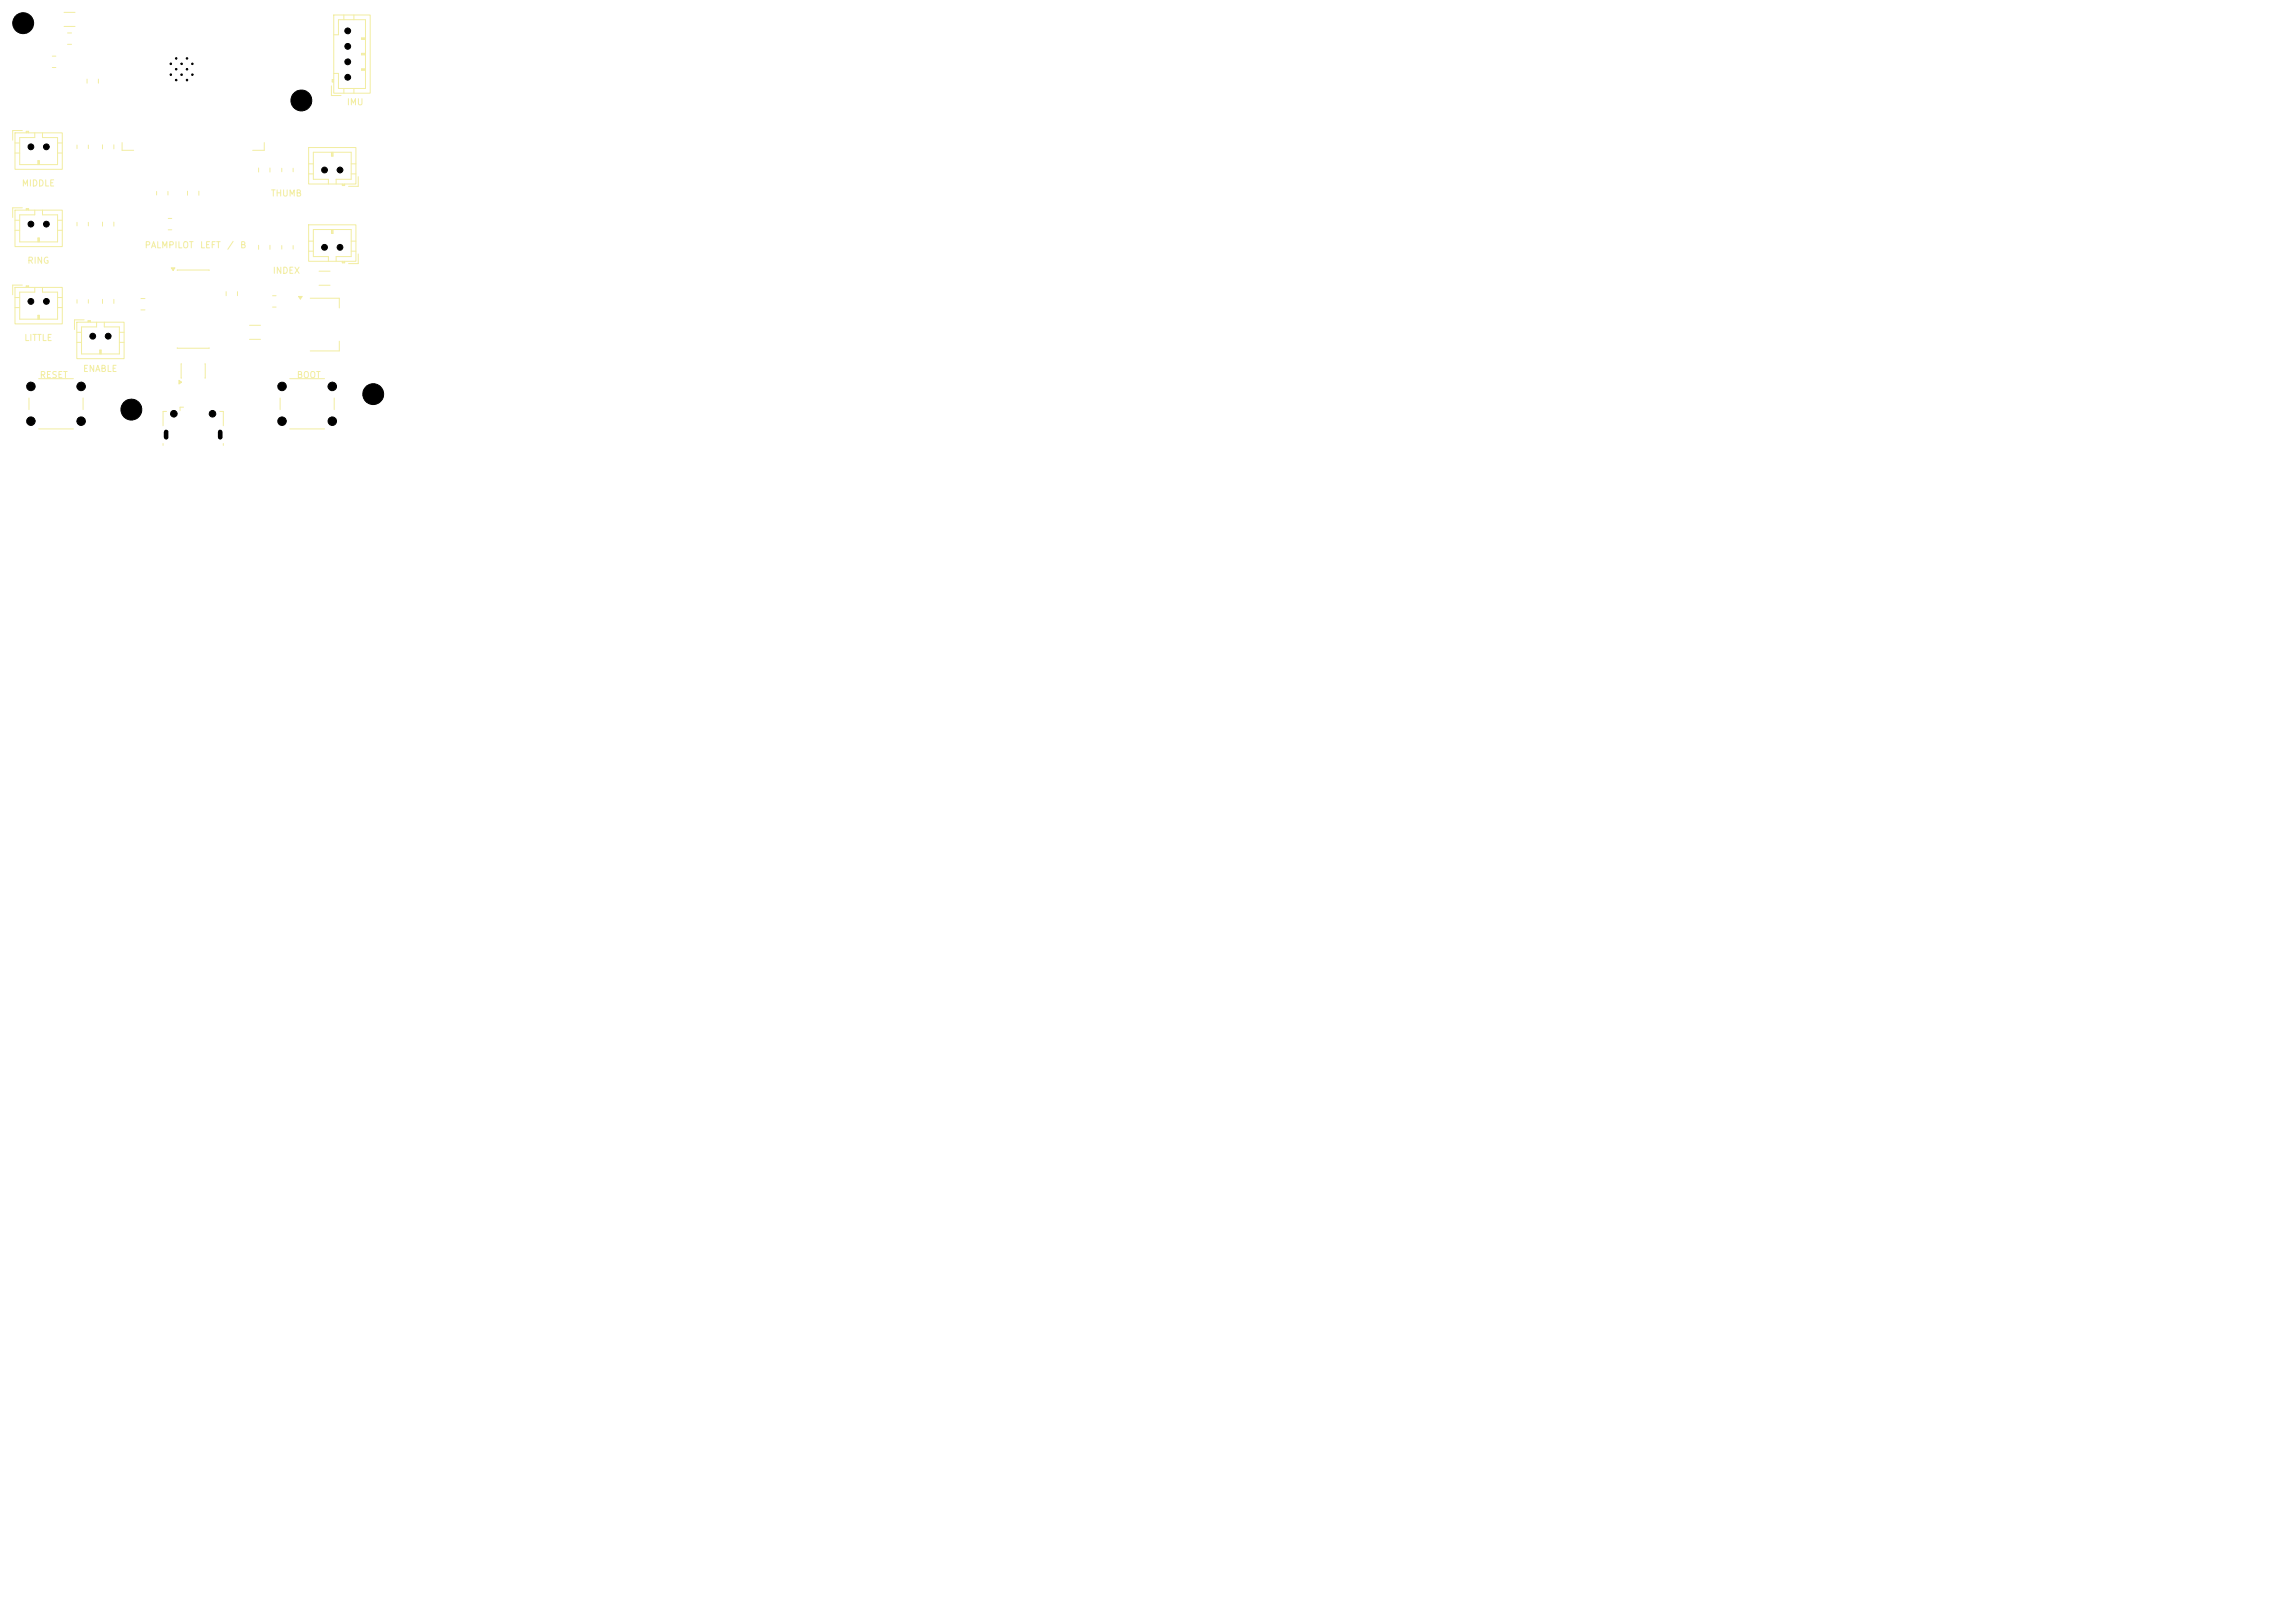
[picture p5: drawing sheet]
<svg xmlns="http://www.w3.org/2000/svg" width="297mm" height="210mm" viewBox="0 0 297 210" stroke-linecap="round" stroke-linejoin="round" font-family="sans-serif">
<defs><g id="words">
<g font-size=".8" fill="#f2eda1">
<text x="44.8" y="13.8">IMU</text>
<text x="2.8" y="24.3">MIDDLE</text>
<text x="35" y="25.6">THUMB</text>
<text x="3.5" y="34.3">RING</text>
<text x="18.7" y="32.3">PALMPILOT</text>
<text x="25.8" y="32.3">LEFT</text>
<text x="29.3" y="32.3">/</text>
<text x="31" y="32.3">B</text>
<text x="35.2" y="35.6">INDEX</text>
<text x="3.1" y="44.3">LITTLE</text>
<text x="5.1" y="49.1">RESET</text>
<text x="10.7" y="48.3">ENABLE</text>
<text x="38.3" y="49.1">BOOT</text>
</g>
</g></defs>
<g fill="none" stroke="#f2eda1" stroke-width=".13">
<path d="M1.9 18.5h.6M1.9 19.8h.6M1.9 17.2h6.2v4.7h-6.2zM2.9 16.9h-1.3v1.2M3.4 17.2v-.2h.3v.2M3.4 17.1h.3M4.5 17.2v.6h-2v3.5h4.9v-3.5h-1.9v-.6M7.4 18.5h.7M7.4 19.8h.7M4.9 21.3v-.5h.2v.5M5 20.8v.5M41.3 35.1h1.4"/>
<path d="M41.3 36.9h1.4M3.7 51.5v1.5M5 55.5h4.5M5 49h4.5M10.8 51.5v1.5M23.2 49.2l.3 .2-.3 .3zM23.5 47.1v1.8M26.5 47.1v1.8"/>
</g>
<path d="M23.2 49.2l.3 .2-.3 .3z" fill="#f2eda1"/>
<g fill="none" stroke="#f2eda1" stroke-width=".13">
<path d="M8.3 1.6h1.4M8.3 3.4h1.4M10 18.8v.4M11.4 18.8v.4M15.8 18.5v1h1.5M34.2 18.5v1h-1.5M1.9 28.5h.6M1.9 29.8h.6M1.9 27.2h6.2v4.7h-6.2zM2.9 26.9h-1.3v1.2M3.4 27.2v-.2h.3v.2M3.4 27.1h.3"/>
<path d="M4.5 27.2v.6h-2v3.5h4.9v-3.5h-1.9v-.6M4.9 31.3v-.5h.2v.5M5 30.8v.5M7.4 28.5h.7M7.4 29.8h.7M13.3 38.7v.6M14.7 38.7v.6M24.3 24.7v.6M25.7 24.7v.6M33.5 31.7v.6M34.9 31.7v.6M35.3 38.3h.4"/>
<path d="M35.3 39.7h.4M38.6 38.4h.5l-.2 .3zM39.9 29.1h6.2v4.7h-6.2zM39.9 31.2h.7M39.9 32.5h.7M40.2 38.6h3.7v1.3M42.5 33.8v-.6h-1.9v-3.5h4.9v3.5h-2v.6M42.9 29.7v.5h.2v-.5M43 29.7v.5M44.3 33.8v.2h.3v-.2M44.3 33.9h.3M45.5 31.2h.6"/>
<path d="M45.5 32.5h.6M46.4 32.9v1.2h-1.3M43.9 44.2v1.2h-3.7"/>
</g>
<path d="M38.6 38.4h.5l-.2 .3z" fill="#f2eda1"/>
<g fill="none" stroke="#f2eda1" stroke-width=".13">
<path d="M6.8 7.3h.4M6.8 8.7h.4M8.7 4.3h.6M8.7 5.7h.6M1.9 38.5h.6M1.9 39.8h.6M1.9 37.2h6.2v4.7h-6.2zM2.9 36.9h-1.3v1.2M3.4 37.2v-.2h.3v.2M3.4 37.1h.3M4.5 37.2v.6h-2v3.5h4.9v-3.5h-1.9v-.6M7.4 38.5h.7"/>
<path d="M7.4 39.8h.7M10 28.8v.4M10 38.8v.4M11.4 28.8v.4M11.4 38.8v.4M18.2 38.6h.6M20.3 24.8v.4M21.7 24.8v.4M21.8 28.3h.4M21.8 29.7h.4M22.2 34.7h.4l-.2 .3zM22.9 35h4.2"/>
<path d="M29.3 37.7v.6M30.7 37.7v.6M33.5 21.7v.6M34.9 21.7v.6M36.5 31.8v.4M37.9 31.8v.4M4.9 41.3v-.5h.2v.5M5 40.8v.5M9.9 43h.7M9.9 44.3h.7M9.9 41.7h6.2v4.7h-6.2zM10.9 41.4h-1.3v1.2"/>
<path d="M11.4 41.7v-.2h.3v.2M11.4 41.6h.3M12.5 41.7v.6h-1.9v3.5h4.8v-3.5h-1.9v-.6M12.9 45.8v-.5h.2v.5M13 45.3v.5M15.4 43h.7M15.4 44.3h.7M18.2 40.1h.6M21.1 57.4v.2M21.5 53.2h-.4v1.9M22.9 45h4.2M23.7 52.7h-.4v.4"/>
<path d="M28.4 53.2h.5v1.9M28.9 57.4v.2M32.3 42.1h1.4M32.3 43.9h1.4M36.2 51.5v1.5M37.5 55.5h4.5M37.5 49h4.5M43.2 51.5v1.5"/>
</g>
<path d="M22.2 34.7h.4l-.2 .3z" fill="#f2eda1"/>
<g fill="none" stroke="#f2eda1" stroke-width=".13">
<path d="M11.3 10.2v.6M12.7 10.2v.6M13.3 18.7v.6M14.7 18.7v.6M39.9 19.1h6.2v4.7h-6.2zM42.9 11.1v1.3h1.2M42.9 19.7v.5h.2v-.5M43 19.7v.5M43.1 10.3v.3M43.2 1.9h4.7v10.2h-4.7zM43.2 10.3h-.2v.3h.2M43.2 4.5h.6v-1.9h3.5v8.9h-3.5v-2h-.6"/>
<path d="M44.5 1.9v.7M44.5 11.5v.6M45.8 1.9v.7M45.8 11.5v.6M46.8 5h.5M46.8 7h.5M46.8 9h.5M47.3 4.9h-.5v.2h.5M47.3 6.9h-.5v.2h.5M47.3 8.9h-.5v.2h.5M13.3 28.7v.6M14.7 28.7v.6"/>
<path d="M36.5 21.8v.4M37.9 21.8v.4M39.9 21.2h.7M39.9 22.5h.7M42.5 23.8v-.6h-1.9v-3.5h4.9v3.5h-2v.6M44.3 23.8v.2h.3v-.2M44.3 23.9h.3M45.5 21.2h.6M45.5 22.5h.6M46.4 22.9v1.2h-1.3"/>
</g>
<g fill="#000" stroke="#000" stroke-width=".13">
<circle cx="3" cy="3" r="1.35"/>
<circle cx="4" cy="19" r=".37"/>
<circle cx="6" cy="19" r=".37"/>
<circle cx="22.1" cy="9.7" r=".1"/>
<circle cx="22.1" cy="8.3" r=".1"/>
<circle cx="22.8" cy="10.4" r=".1"/>
<circle cx="22.8" cy="9" r=".1"/>
<circle cx="22.8" cy="7.6" r=".1"/>
<circle cx="23.5" cy="9.7" r=".1"/>
<circle cx="23.5" cy="8.3" r=".1"/>
<circle cx="24.2" cy="10.4" r=".1"/>
<circle cx="24.2" cy="9" r=".1"/>
<circle cx="24.2" cy="7.6" r=".1"/>
<circle cx="24.9" cy="9.7" r=".1"/>
<circle cx="24.9" cy="8.3" r=".1"/>
<circle cx="39" cy="13" r="1.35"/>
<circle cx="45" cy="6" r=".37"/>
<circle cx="45" cy="4" r=".37"/>
<circle cx="45" cy="10" r=".37"/>
<circle cx="45" cy="8" r=".37"/>
<circle cx="4" cy="29" r=".37"/>
<circle cx="4" cy="39" r=".37"/>
<circle cx="6" cy="29" r=".37"/>
<circle cx="6" cy="39" r=".37"/>
<circle cx="42" cy="32" r=".37"/>
<circle cx="42" cy="22" r=".37"/>
<circle cx="44" cy="22" r=".37"/>
<circle cx="44" cy="32" r=".37"/>
<circle cx="4" cy="54.5" r=".55"/>
<circle cx="4" cy="50" r=".55"/>
<circle cx="10.5" cy="54.5" r=".55"/>
<circle cx="10.5" cy="50" r=".55"/>
<circle cx="12" cy="43.5" r=".37"/>
<circle cx="14" cy="43.5" r=".38"/>
<circle cx="17" cy="53" r="1.35"/>
<circle cx="22.5" cy="53.5" r=".43"/>
<circle cx="27.5" cy="53.5" r=".43"/>
<circle cx="36.5" cy="54.5" r=".55"/>
<circle cx="36.5" cy="50" r=".55"/>
<circle cx="43" cy="54.5" r=".55"/>
<circle cx="43" cy="50" r=".55"/>
<circle cx="48.3" cy="51" r="1.35"/>
</g>
<path d="M21.5 55.9v.7M28.5 55.9v.7" fill="none" stroke="#000" stroke-width=".6"/>
<use href="#words"/>
</svg>
